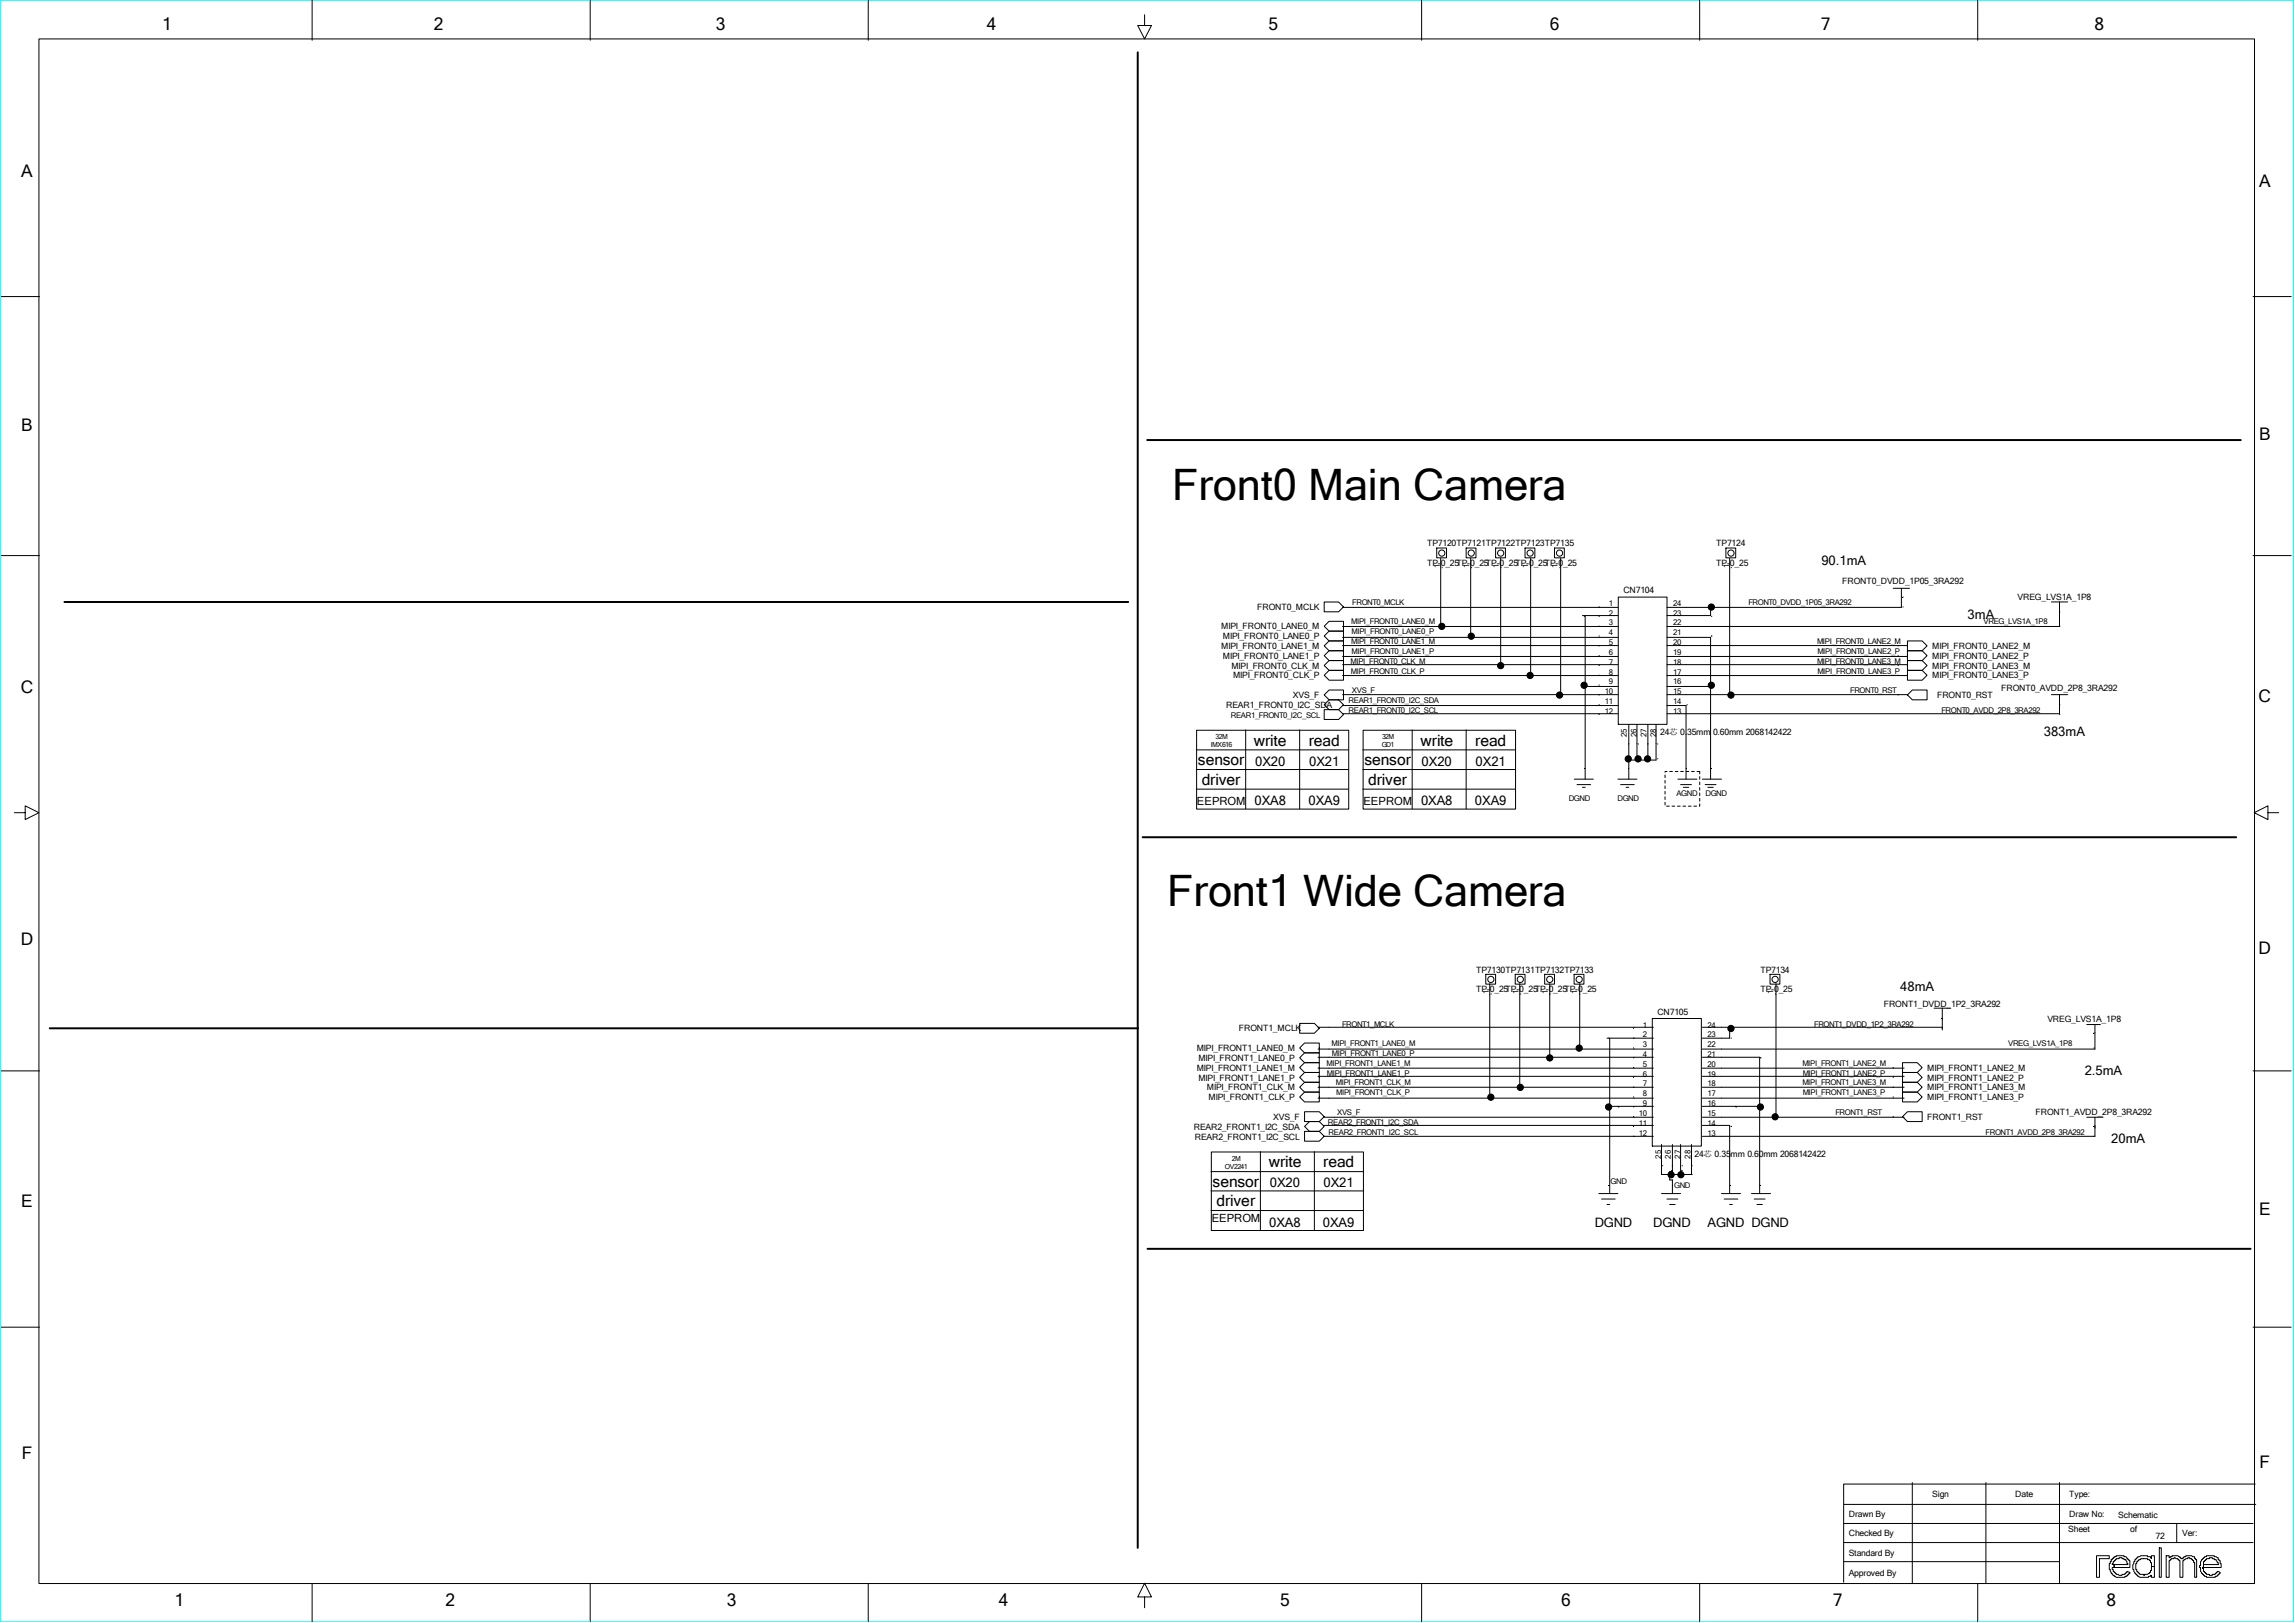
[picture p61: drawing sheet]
<svg xmlns="http://www.w3.org/2000/svg" width="297mm" height="210mm" viewBox="0 0 297 210" stroke-linecap="round" stroke-linejoin="round" font-family="sans-serif">
<defs><g id="words">
<g font-size="5.6">
<text x="151.7" y="64.6">Front0 Main Camera</text>
<text x="151" y="117.3">Front1 Wide Camera</text>
</g>
<g font-size="2.2">
<text x="21" y="3.8">1</text>
<text x="56.1" y="3.8">2</text>
<text x="92.6" y="3.8">3</text>
<text x="127.7" y="3.8">4</text>
<text x="164.2" y="3.8">5</text>
<text x="200.6" y="3.8">6</text>
<text x="235.7" y="3.8">7</text>
<text x="271" y="3.8">8</text>
<text x="2.8" y="23">A</text>
<text x="292.4" y="24.1">A</text>
<text x="2.8" y="55.8">B</text>
<text x="292.4" y="56.9">B</text>
<text x="2.7" y="89.7">C</text>
<text x="292.3" y="90.8">C</text>
<text x="2.7" y="122.3">D</text>
<text x="292.3" y="123.4">D</text>
<text x="2.8" y="156.1">E</text>
<text x="292.4" y="157.3">E</text>
<text x="2.8" y="188.8">F</text>
<text x="292.4" y="189.9">F</text>
<text x="22.6" y="207.8">1</text>
<text x="57.7" y="207.8">2</text>
<text x="94.1" y="207.8">3</text>
<text x="129.3" y="207.8">4</text>
<text x="165.7" y="207.8">5</text>
<text x="202" y="207.8">6</text>
<text x="237.2" y="207.8">7</text>
<text x="272.6" y="207.8">8</text>
</g>
<g font-size="2">
<text x="155" y="99">sensor</text>
<text x="155.5" y="101.6">driver</text>
<text x="162.3" y="96.5">write</text>
<text x="169.4" y="96.5">read</text>
<text x="176.6" y="99">sensor</text>
<text x="177.1" y="101.6">driver</text>
<text x="183.8" y="96.5">write</text>
<text x="190.9" y="96.5">read</text>
<text x="156.9" y="153.5">sensor</text>
<text x="164.2" y="151">write</text>
<text x="171.2" y="151">read</text>
<text x="157.4" y="156.1">driver</text>
</g>
<g font-size="1.7">
<text x="235.7" y="73.1">90.1mA</text>
<text x="254.6" y="80.1">3mA</text>
<text x="264.5" y="95.3">383mA</text>
<text x="162.4" y="99.1">0X20</text>
<text x="169.4" y="99.1">0X21</text>
<text x="184" y="99.1">0X20</text>
<text x="191" y="99.1">0X21</text>
<text x="162.3" y="104.2">0XA8</text>
<text x="169.3" y="104.2">0XA9</text>
<text x="183.9" y="104.2">0XA8</text>
<text x="190.9" y="104.2">0XA9</text>
<text x="245.9" y="128.3">48mA</text>
<text x="269.8" y="139.1">2.5mA</text>
<text x="273.2" y="148">20mA</text>
<text x="164.3" y="153.6">0X20</text>
<text x="171.3" y="153.6">0X21</text>
<text x="164.3" y="158.7">0XA8</text>
<text x="171.2" y="158.7">0XA9</text>
<text x="206.4" y="158.7">DGND</text>
<text x="214" y="158.7">DGND</text>
<text x="221" y="158.7">AGND DGND</text>
</g>
<g font-size="1.5">
<text x="154.9" y="104.2">EEPROM</text>
<text x="176.5" y="104.2">EEPROM</text>
<text x="156.8" y="158.1">EEPROM</text>
</g>
<g font-size="1.1">
<text x="184.7" y="70.7">TP7120TP7121TP7122TP7123TP7135</text>
<text x="222.1" y="70.7">TP7124</text>
<text x="184.7" y="73.2">TP-0_25TP-0_25TP-0_25TP-0_25TP-0_25</text>
<text x="210.1" y="76.8">CN7104</text>
<text x="222.1" y="73.2">TP-0_25</text>
<text x="238.4" y="75.5">FRONT0_DVDD_1P05_3RA292</text>
<text x="261.1" y="77.7">VREG_LVS1A_1P8</text>
<text x="158" y="84">MIPI_FRONT0_LANE1_M</text>
<text x="158" y="81.4">MIPI_FRONT0_LANE0_M</text>
<text x="158.3" y="82.7">MIPI_FRONT0_LANE0_P</text>
<text x="162.7" y="78.9">FRONT0_MCLK</text>
<text x="250" y="84">MIPI_FRONT0_LANE2_M</text>
<text x="158.3" y="85.2">MIPI_FRONT0_LANE1_P</text>
<text x="159.4" y="86.5">MIPI_FRONT0_CLK_M</text>
<text x="159.6" y="87.8">MIPI_FRONT0_CLK_P</text>
<text x="250" y="87.8">MIPI_FRONT0_LANE3_P</text>
<text x="250" y="86.5">MIPI_FRONT0_LANE3_M</text>
<text x="250" y="85.2">MIPI_FRONT0_LANE2_P</text>
<text x="259" y="89.4">FRONT0_AVDD_2P8_3RA292</text>
<text x="158.7" y="91.6">REAR1_FRONT0_I2C_SDA</text>
<text x="167.3" y="90.3">XVS_F</text>
<text x="214.9" y="95.2">24芯 0.35mm 0.60mm 2068142422</text>
<text x="250.7" y="90.3">FRONT0_RST</text>
<text x="191" y="125.8">TP7130TP7131TP7132TP7133</text>
<text x="227.8" y="125.8">TP7134</text>
<text x="191" y="128.4">TP-0_25TP-0_25TP-0_25TP-0_25</text>
<text x="214.5" y="131.3">CN7105</text>
<text x="227.8" y="128.4">TP-0_25</text>
<text x="243.8" y="130.3">FRONT1_DVDD_1P2_3RA292</text>
<text x="154.9" y="136">MIPI_FRONT1_LANE0_M</text>
<text x="155.1" y="137.3">MIPI_FRONT1_LANE0_P</text>
<text x="160.3" y="133.3">FRONT1_MCLK</text>
<text x="264.9" y="132.2">VREG_LVS1A_1P8</text>
<text x="154.9" y="138.5">MIPI_FRONT1_LANE1_M</text>
<text x="155.1" y="139.8">MIPI_FRONT1_LANE1_P</text>
<text x="156.2" y="141.1">MIPI_FRONT1_CLK_M</text>
<text x="156.4" y="142.4">MIPI_FRONT1_CLK_P</text>
<text x="249.4" y="139.8">MIPI_FRONT1_LANE2_P</text>
<text x="249.4" y="142.4">MIPI_FRONT1_LANE3_P</text>
<text x="249.4" y="141.1">MIPI_FRONT1_LANE3_M</text>
<text x="249.4" y="138.5">MIPI_FRONT1_LANE2_M</text>
<text x="154.5" y="146.2">REAR2_FRONT1_I2C_SDA</text>
<text x="154.6" y="147.4">REAR2_FRONT1_I2C_SCL</text>
<text x="164.8" y="144.9">XVS_F</text>
<text x="219.3" y="149.7">24芯 0.35mm 0.60mm 2068142422</text>
<text x="249.4" y="144.9">FRONT1_RST</text>
<text x="263.4" y="144.3">FRONT1_AVDD_2P8_3RA292</text>
<text x="239.3" y="196.3">Drawn By</text>
<text x="250" y="193.7">Sign</text>
<text x="260.8" y="193.7">Date</text>
<text x="267.8" y="193.7">Type:</text>
<text x="267.8" y="196.3">Draw No:</text>
<text x="274.1" y="196.4">Schematic</text>
<text x="239.3" y="198.8">Checked By</text>
<text x="239.3" y="201.3">Standard By</text>
<text x="239.3" y="203.9">Approved By</text>
<text x="267.7" y="198.3">Sheet</text>
<text x="275.7" y="198.3">of</text>
<text x="279" y="199.2">72</text>
<text x="282.4" y="198.8">Ver:</text>
</g>
<g font-size="1">
<text x="186.3" y="73.4" transform="rotate(-90 186.3 73.4)">1</text>
<text x="190.1" y="73.4" transform="rotate(-90 190.1 73.4)">1</text>
<text x="194" y="73.4" transform="rotate(-90 194 73.4)">1</text>
<text x="197.8" y="73.4" transform="rotate(-90 197.8 73.4)">1</text>
<text x="201.6" y="73.4" transform="rotate(-90 201.6 73.4)">1</text>
<text x="223.8" y="73.4" transform="rotate(-90 223.8 73.4)">1</text>
<text x="174.9" y="80.8">MIPI_FRONT0_LANE0_M</text>
<text x="174.9" y="83.3">MIPI_FRONT0_LANE1_M</text>
<text x="174.9" y="82.1">MIPI_FRONT0_LANE0_P</text>
<text x="175" y="78.3">FRONT0_MCLK</text>
<text x="208.2" y="83.5">5</text>
<text x="208.2" y="82.2">4</text>
<text x="208.2" y="80.9">3</text>
<text x="208.2" y="79.7">2</text>
<text x="208.2" y="78.4">1</text>
<text x="216.5" y="78.4">24</text>
<text x="216.5" y="79.7">23</text>
<text x="216.5" y="80.9">22</text>
<text x="216.5" y="82.2">21</text>
<text x="216.5" y="83.5">20</text>
<text x="226.3" y="78.3">FRONT0_DVDD_1P05_3RA292</text>
<text x="235.2" y="83.3">MIPI_FRONT0_LANE2_M</text>
<text x="256.7" y="80.8">VREG_LVS1A_1P8</text>
<text x="174.8" y="85.9">MIPI_FRONT0_CLK_M</text>
<text x="174.8" y="87.1">MIPI_FRONT0_CLK_P</text>
<text x="174.9" y="84.6">MIPI_FRONT0_LANE1_P</text>
<text x="174.9" y="89.7">XVS_F</text>
<text x="207.7" y="89.8">10</text>
<text x="208.2" y="88.5">9</text>
<text x="208.2" y="87.3">8</text>
<text x="208.2" y="86">7</text>
<text x="208.2" y="84.7">6</text>
<text x="216.5" y="84.7">19</text>
<text x="216.5" y="86">18</text>
<text x="216.5" y="87.3">17</text>
<text x="216.5" y="88.5">16</text>
<text x="216.5" y="89.8">15</text>
<text x="235.2" y="85.9">MIPI_FRONT0_LANE3_M</text>
<text x="235.2" y="84.6">MIPI_FRONT0_LANE2_P</text>
<text x="235.2" y="87.1">MIPI_FRONT0_LANE3_P</text>
<text x="239.4" y="89.7">FRONT0_RST</text>
<text x="159.3" y="92.9">REAR1_FRONT0_I2C_SCL</text>
<text x="174.5" y="91">REAR1_FRONT0_I2C_SDA</text>
<text x="174.5" y="92.2">REAR1_FRONT0_I2C_SCL</text>
<text x="207.7" y="92.4">12</text>
<text x="207.7" y="91.1">11</text>
<text x="210.6" y="95.4" transform="rotate(-90 210.6 95.4)">25</text>
<text x="211.8" y="95.4" transform="rotate(-90 211.8 95.4)">26</text>
<text x="213.1" y="95.4" transform="rotate(-90 213.1 95.4)">27</text>
<text x="214.3" y="95.4" transform="rotate(-90 214.3 95.4)">28</text>
<text x="216.5" y="91.1">14</text>
<text x="216.5" y="92.4">13</text>
<text x="251.2" y="92.2">FRONT0_AVDD_2P8_3RA292</text>
<text x="203" y="103.7">DGND</text>
<text x="209.3" y="103.7">DGND</text>
<text x="216.9" y="103">AGND</text>
<text x="220.7" y="103">DGND</text>
<text x="192.7" y="128.6" transform="rotate(-90 192.7 128.6)">1</text>
<text x="196.5" y="128.6" transform="rotate(-90 196.5 128.6)">1</text>
<text x="200.3" y="128.6" transform="rotate(-90 200.3 128.6)">1</text>
<text x="204.1" y="128.6" transform="rotate(-90 204.1 128.6)">1</text>
<text x="229.5" y="128.6" transform="rotate(-90 229.5 128.6)">1</text>
<text x="171.7" y="137.9">MIPI_FRONT1_LANE1_M</text>
<text x="172.3" y="135.4">MIPI_FRONT1_LANE0_M</text>
<text x="172.4" y="136.6">MIPI_FRONT1_LANE0_P</text>
<text x="173.7" y="132.8">FRONT1_MCLK</text>
<text x="212.6" y="135.5">3</text>
<text x="212.6" y="134.2">2</text>
<text x="212.6" y="133">1</text>
<text x="212.6" y="136.8">4</text>
<text x="221" y="133">24</text>
<text x="221" y="134.2">23</text>
<text x="221" y="135.5">22</text>
<text x="221" y="136.8">21</text>
<text x="233.2" y="137.9">MIPI_FRONT1_LANE2_M</text>
<text x="234.8" y="132.8">FRONT1_DVDD_1P2_3RA292</text>
<text x="259.9" y="135.4">VREG_LVS1A_1P8</text>
<text x="171.7" y="139.2">MIPI_FRONT1_LANE1_P</text>
<text x="172.9" y="140.5">MIPI_FRONT1_CLK_M</text>
<text x="172.9" y="141.7">MIPI_FRONT1_CLK_P</text>
<text x="212.6" y="143.1">9</text>
<text x="212.6" y="141.9">8</text>
<text x="212.6" y="140.6">7</text>
<text x="212.6" y="139.3">6</text>
<text x="212.6" y="138">5</text>
<text x="221" y="138">20</text>
<text x="221" y="139.3">19</text>
<text x="221" y="140.6">18</text>
<text x="221" y="141.9">17</text>
<text x="221" y="143.1">16</text>
<text x="233.2" y="140.5">MIPI_FRONT1_LANE3_M</text>
<text x="233.3" y="139.2">MIPI_FRONT1_LANE2_P</text>
<text x="233.3" y="141.7">MIPI_FRONT1_LANE3_P</text>
<text x="171.9" y="145.5">REAR2_FRONT1_I2C_SDA</text>
<text x="171.9" y="146.8">REAR2_FRONT1_I2C_SCL</text>
<text x="173" y="144.3">XVS_F</text>
<text x="212.1" y="146.9">12</text>
<text x="212.1" y="145.7">11</text>
<text x="212.1" y="144.4">10</text>
<text x="215" y="149.9" transform="rotate(-90 215 149.9)">25</text>
<text x="216.2" y="149.9" transform="rotate(-90 216.2 149.9)">26</text>
<text x="217.5" y="149.9" transform="rotate(-90 217.5 149.9)">27</text>
<text x="218.8" y="149.9" transform="rotate(-90 218.8 149.9)">28</text>
<text x="221" y="144.4">15</text>
<text x="221" y="145.7">14</text>
<text x="221" y="146.9">13</text>
<text x="237.5" y="144.3">FRONT1_RST</text>
<text x="257" y="146.8">FRONT1_AVDD_2P8_3RA292</text>
<text x="208.4" y="153.2">GND</text>
<text x="216.6" y="153.7">GND</text>
</g>
<g font-size=".9">
<text x="157.3" y="95.7">32M</text>
<text x="178.8" y="95.7">32M</text>
<text x="156.7" y="96.7">IMX616</text>
<text x="178.8" y="96.7">GD1</text>
<text x="158.5" y="151.2">OV2241</text>
<text x="159.4" y="150.2">2M</text>
</g>
</g></defs>
<path d="M.1 0h296.7v209.8h-296.7z" fill="none" stroke="#0ff" stroke-width=".13"/>
<g fill="none" stroke="#000" stroke-width=".13">
<path d="M40.4 0v5.2M76.4 0v5.2M112.4 0v5.2M184 0v5.2M220 0v5.2M255.9 0v5.2M5 5h286.8v199.9h-286.8zM148.1 1.9v1.4h.9l-.9 1.7-.9-1.7h.9M.2 38.4h4.9M291.6 38.4h4.9M.2 71.9h4.9M171.4 77.9h1.8l.7 .6-.7 .7h-1.8z"/>
<path d="M173.7 78.6h35.7M185.9 70.9h1.3v1.3h-1.3zM186.4 72.2v8.9M189.7 70.9h1.3v1.3h-1.3zM190.3 72.2v10.3M193.5 70.9h1.3v1.3h-1.3zM194.2 72.2v13.8M197.4 70.9h1.2v1.3h-1.2zM198.1 72.2v15.2M201.2 70.9h1.2v1.3h-1.2zM202 72.2v17.7M204.8 79.6h4.6"/>
<path d="M205.1 79.6v21.2M209.4 77.3h6.3v16.4h-6.3zM221.4 78.6v1h-5.7M223.4 70.9h1.2v1.3h-1.2zM223.8 72.2v17.7M245 76.1h2.1M246.1 76.1v2.5h-30.4M265.5 77.9h2.1M266.5 77.9v3.2h-50.8M291.6 71.9h4.9M154.8 99.6h19.7M154.8 97h19.7"/>
<path d="M154.9 94.5h19.6v10.2h-19.6zM161.2 94.4v10.2M168.2 94.4v10.2M171.4 91.8h1.8l.7 .7-.7 .6h-1.8zM171.4 87.4l.6-.7h1.9v1.3h-1.9zM171.4 86.1l.6-.6h1.9v1.2h-1.9zM171.4 82.3l.6-.6h1.9v1.2h-1.9zM171.4 81l.6-.6h1.9v1.3h-1.9zM172 90.6h1.2l.7 .6-.7 .6h-1.2l-.6-.6zM172 84.2h1.9v1.3h-1.9l-.6-.7zM172 82.9h1.9v1.3h-1.9l-.6-.6zM172 89.3h1.9v1.3h-1.9l-.6-.7z"/>
<path d="M173.7 92.3h35.7M173.7 91.3h35.7M173.7 89.9h35.7M173.7 82.5h35.7M173.7 81.1h35.7M173.7 83.5h35.7M173.7 84.9h35.7M173.7 86h35.7M173.7 87.4h35.7M176.4 99.6h19.7M176.4 97h19.7M176.4 94.5h19.7v10.2h-19.7z"/>
<path d="M182.8 94.4v10.2M189.7 94.4v10.2M204.8 88.8h4.6M210.8 93.8v7M211.8 93.8v4.5M213.3 93.8v4.5M214.3 93.8v4.5h-3.5M215.7 91.3h2.5v9.5M215.7 82.5h5.7v18.3M215.7 89.9h31.1M215.7 88.8h5.7M215.7 83.5h31.1"/>
<path d="M215.7 84.9h31.1M215.7 86h31.1M215.7 87.4h31.1M246.8 89.9l.7-.6h1.9v1.3h-1.9zM246.8 86.7h2l.6 .7-.6 .6h-2zM246.8 85.5h2l.6 .6-.6 .6h-2zM246.8 84.2h2l.6 .6-.6 .7h-2zM246.8 82.9h2l.6 .7-.6 .6h-2zM265.5 89.9h2.1M266.5 89.9v2.4h-50.8M1.9 105.2h1.4v-.9l1.7 .9-1.7 .8v-.8M154.8 102.1h19.7"/>
<path d="M176.4 102.1h19.7M203.7 100.8h2.5M204.1 101.5h1.7M204.8 101.9h.3M209.4 100.8h2.4M209.7 101.5h1.8M210.4 101.9h.4M217.1 100.8h2.5M217.5 101.5h1.4M217.8 101.9h.7M220.3 100.8h2.5M220.7 101.5h1.4"/>
<path d="M221 101.9h.7M293.5 105.2v-.9l-1.8 .9 1.8 .8v-.8h1.4M.2 138.6h4.9M168.2 132.4h1.9l.6 .7-.6 .6h-1.9zM168.8 136.2h1.9v1.3h-1.9l-.6-.6zM168.8 135h1.9v1.2h-1.9l-.6-.6zM168.8 138.8h1.9v1.2h-1.9l-.6-.6zM168.8 137.5h1.9v1.3h-1.9l-.6-.7zM170.6 132.9h43.4M170.6 136.8h43.4M170.6 135.7h43.4M170.6 139.3h43.4"/>
<path d="M170.6 138.2h43.4M192.3 126.1h1.2v1.2h-1.2zM192.8 127.3v14.8M196.1 126.1h1.3v1.2h-1.3zM196.7 127.3v13.4M199.9 126.1h1.3v1.2h-1.3zM200.6 127.3v9.5M203.7 126.1h1.3v1.2h-1.3zM204.4 127.3v8.4M208 134.3h6M208.3 134.3v20.1M213.8 131.8h6.4v16.5h-6.4z"/>
<path d="M220.3 132.9h31.1M220.3 136.8h7.4v17.6M220.3 139.3h26.1M220.3 138.2h26.1M223.8 132.9v1.4h-3.5M229.1 126.1h1.2v1.2h-1.2zM229.8 127.3v17.3M246.2 138.8h1.9l.7 .6-.7 .6h-1.9zM246.2 137.5h1.9l.7 .6-.7 .7h-1.9zM250.3 130.4h2.1M251.4 130.4v2.9M270.1 132.6h1.7"/>
<path d="M271.1 132.6v3.1h-50.8M291.6 138.6h4.9M156.7 151.6h19.7M156.7 156.6h19.7M156.7 154.1h19.7M156.8 149.1h19.6v10.1h-19.6zM163.1 149v10.2M168.8 140h1.9v1.3h-1.9l-.6-.6zM168.8 141.3h1.9v1.3h-1.9l-.6-.7zM168.8 143.8h1.9l.7 .7-.7 .6h-1.9zM168.8 146.4h1.9l.7 .6-.7 .7h-1.9zM169.5 145.1h1.2l.7 .7-.7 .6h-1.2l-.7-.6z"/>
<path d="M170.1 149v10.2M170.6 140.7h43.4M170.6 142.1h43.4M171.3 144.6h42.7M171.3 145.6h42.7M171.3 147h42.7M206.9 154.4h2.5M207.3 155.1h1.7M208 155.8h.3M208 143.1h6M215 154.4h2.5M215 148.1v3.9h3.9v-3.9"/>
<path d="M215.7 155.1h1.4M216.1 155.8h.7M216.4 148.1v3.5h-.3v1.1h.3v1.7M217.5 151.6h.1M217.5 148.1v3.9M220.3 140.7h26.1M220.3 142.1h26.1M220.3 145.6h3.5v8.8M220.3 144.6h26.1M220.3 143.1h7.4M222.8 154.4h2.4M223.1 155.1h1.8"/>
<path d="M223.8 155.8h.4M226.7 154.4h2.4M227 155.1h1.4M227.4 155.8h.7M246.2 141.3h1.9l.7 .6-.7 .7h-1.9zM246.2 140h1.9l.7 .7-.7 .6h-1.9zM246.8 143.8h2v1.3h-2l-.6-.6zM270.1 144.6h2.1M271.1 144.6v2.4h-50.8M.2 171.7h4.9M291.6 171.7h4.9M238.7 194.7h53.2"/>
<path d="M238.7 199.6h52.9M238.7 197.1h52.9M247.5 191.8v13.1M257 191.8v13.1M266.5 191.8v13.1M281.7 197.1v2.5M291.8 192h-53.2v12.7M40.4 204.9v4.9M76.4 204.9v4.9M112.4 204.9v4.9M148.1 206.6h.9l-.9-1.7-.9 1.7h.9v1.4M184 204.9v4.9"/>
<path d="M220 204.9v4.9M238.7 202.1h27.8M255.9 204.9v4.9M271.3 201.3h1.7v.4h-1.3v2.4h-.4zM273.2 201.8h.1v-.1l.3-.2v-.1h.3v-.1h1v.1h.2l.2 .3h.1v.1l.2 .1v.9h-2v-.4h1.8v-.1h-.1l-.2-.5h-.2v-.1h-.3v-.2h-.4v.2h-.3v.1h-.2v.1l-.2 .2v.2h-.2v.1h.3v.4h-.3v.3h.2v.2l.2 .2v.1h.2v.1h.2l.1 .1 .8-.1 .1-.2h.2v-.2l.3 .2v.1l-.2 .1-.1 .3h-.3v.1h-1.1l-.3-.1v-.2h-.1l-.2-.2h-.1l-.1-.5h-.1v-.8h.1zM276.4 201.7h.1l.1-.3h.3l.1-.1h.9v.1h.4l.1 .3v-.4h.4v1.4h-.4v-.5h-.1v-.3h-.1v-.1h-.3v-.1h-.9v.1h-.2v.1l-.3 .2v.2h-.1v.8h.1v.2h.1v.2h.2l.1 .2h.5v.1h.1v-.1h.4l.3-.1v-.1h.1v-.3h.1v-.5h.4v1.4h-.4v-.3h-.1v.2h-.3v.1h-1.1l-.3-.1-.1-.3h-.1v-.1h-.1l-.2-.3v-.2h-.1v-.7zM279.4 200.3h.3v3.8h-.3zM280.3 201.3h.4v.2h.1v-.1h.3v-.1h.8l.2 .1 .1 .3h.3l.1-.3h.3v-.1h.7l.2 .1h.2v.3l.3 .1v2.3h-.3v-1.9h-.1v-.3h-.1l-.2-.2h-.2v-.2h-.3v.2h-.2l-.3 .1v.1h-.1v2.2h-.4v-2.2h-.1l-.1-.2h-.3l-.1-.2h-.2v.2h-.3l-.2 .2h-.1v2.2h-.4zM284.9 201.8h.1v-.1l.3-.2v-.1h.2v-.1h1.1v.1l.5 .1v.3l.2 .1v.4h.1v.5h-2.2v-.4h1.9v-.2h-.2l-.1-.4-.5-.1v-.2h-.4v.2h-.4v.1h-.1v.1l-.2 .2v.7h-.2v.1h.2v.4l.2 .2v.1h.1v.1h.4v.1l.8-.1 .1-.2h.1v-.2l.4 .2v.1l-.2 .1-.2 .3h-.2v.1h-1.2v-.1h-.2v-.2h-.1l-.2-.2h-.1l-.1-.3v-.5h-.2z"/>
<circle cx="186.6" cy="71.6" r=".4"/>
<circle cx="190.4" cy="71.6" r=".4"/>
<circle cx="194.2" cy="71.6" r=".4"/>
<circle cx="198" cy="71.6" r=".4"/>
<circle cx="201.8" cy="71.6" r=".4"/>
<circle cx="221.5" cy="78.5" r=".4"/>
<circle cx="224" cy="71.6" r=".4"/>
<circle cx="186.6" cy="81" r=".4"/>
<circle cx="190.4" cy="82.3" r=".4"/>
<circle cx="194.2" cy="86.1" r=".4"/>
<circle cx="198" cy="87.4" r=".4"/>
<circle cx="201.8" cy="89.9" r=".4"/>
<circle cx="205" cy="88.7" r=".4"/>
<circle cx="210.7" cy="98.2" r=".4"/>
<circle cx="212" cy="98.2" r=".4"/>
<circle cx="213.2" cy="98.2" r=".4"/>
<circle cx="221.5" cy="88.7" r=".4"/>
<circle cx="224" cy="89.9" r=".4"/>
<circle cx="192.9" cy="126.7" r=".4"/>
<circle cx="196.7" cy="126.7" r=".4"/>
<circle cx="200.6" cy="136.9" r=".4"/>
<circle cx="200.6" cy="126.7" r=".4"/>
<circle cx="204.4" cy="135.6" r=".4"/>
<circle cx="204.4" cy="126.7" r=".4"/>
<circle cx="224" cy="133.1" r=".4"/>
<circle cx="229.7" cy="126.7" r=".4"/>
<circle cx="192.9" cy="142" r=".4"/>
<circle cx="196.7" cy="140.7" r=".4"/>
<circle cx="208.2" cy="143.2" r=".4"/>
<circle cx="216.3" cy="152" r=".4"/>
<circle cx="217.5" cy="152" r=".4"/>
<circle cx="227.8" cy="143.2" r=".4"/>
<circle cx="229.7" cy="144.5" r=".4"/>
</g>
<path d="M215.5 99.8h4.5v4.5h-4.5z" fill="none" stroke="#000" stroke-width=".13" stroke-dasharray=".4 .4 .4 .4 .4 .4 .4 .4"/>
<g fill="#000">
<circle cx="221.5" cy="78.5" r=".41"/>
<circle cx="186.6" cy="81" r=".41"/>
<circle cx="190.4" cy="82.3" r=".41"/>
<circle cx="194.2" cy="86.1" r=".41"/>
<circle cx="198" cy="87.4" r=".41"/>
<circle cx="201.8" cy="89.9" r=".41"/>
<circle cx="205" cy="88.7" r=".41"/>
<circle cx="210.7" cy="98.2" r=".41"/>
<circle cx="212" cy="98.2" r=".41"/>
<circle cx="213.2" cy="98.2" r=".41"/>
<circle cx="221.5" cy="88.7" r=".41"/>
<circle cx="224" cy="89.9" r=".41"/>
<circle cx="200.6" cy="136.9" r=".41"/>
<circle cx="204.4" cy="135.6" r=".41"/>
<circle cx="224" cy="133.1" r=".41"/>
<circle cx="192.9" cy="142" r=".41"/>
<circle cx="196.7" cy="140.7" r=".41"/>
<circle cx="208.2" cy="143.2" r=".41"/>
<circle cx="216.3" cy="152" r=".41"/>
<circle cx="217.5" cy="152" r=".41"/>
<circle cx="227.8" cy="143.2" r=".41"/>
<circle cx="229.7" cy="144.5" r=".41"/>
</g>
<path d="M147.2 6.8v193.5M148.5 56.9h141.5M8.3 77.9h137.7M147.9 108.3h141.5M6.4 133.1h140.9M148.5 161.6h142.8" fill="none" stroke="#000" stroke-width=".25"/>
<use href="#words"/>
</svg>
